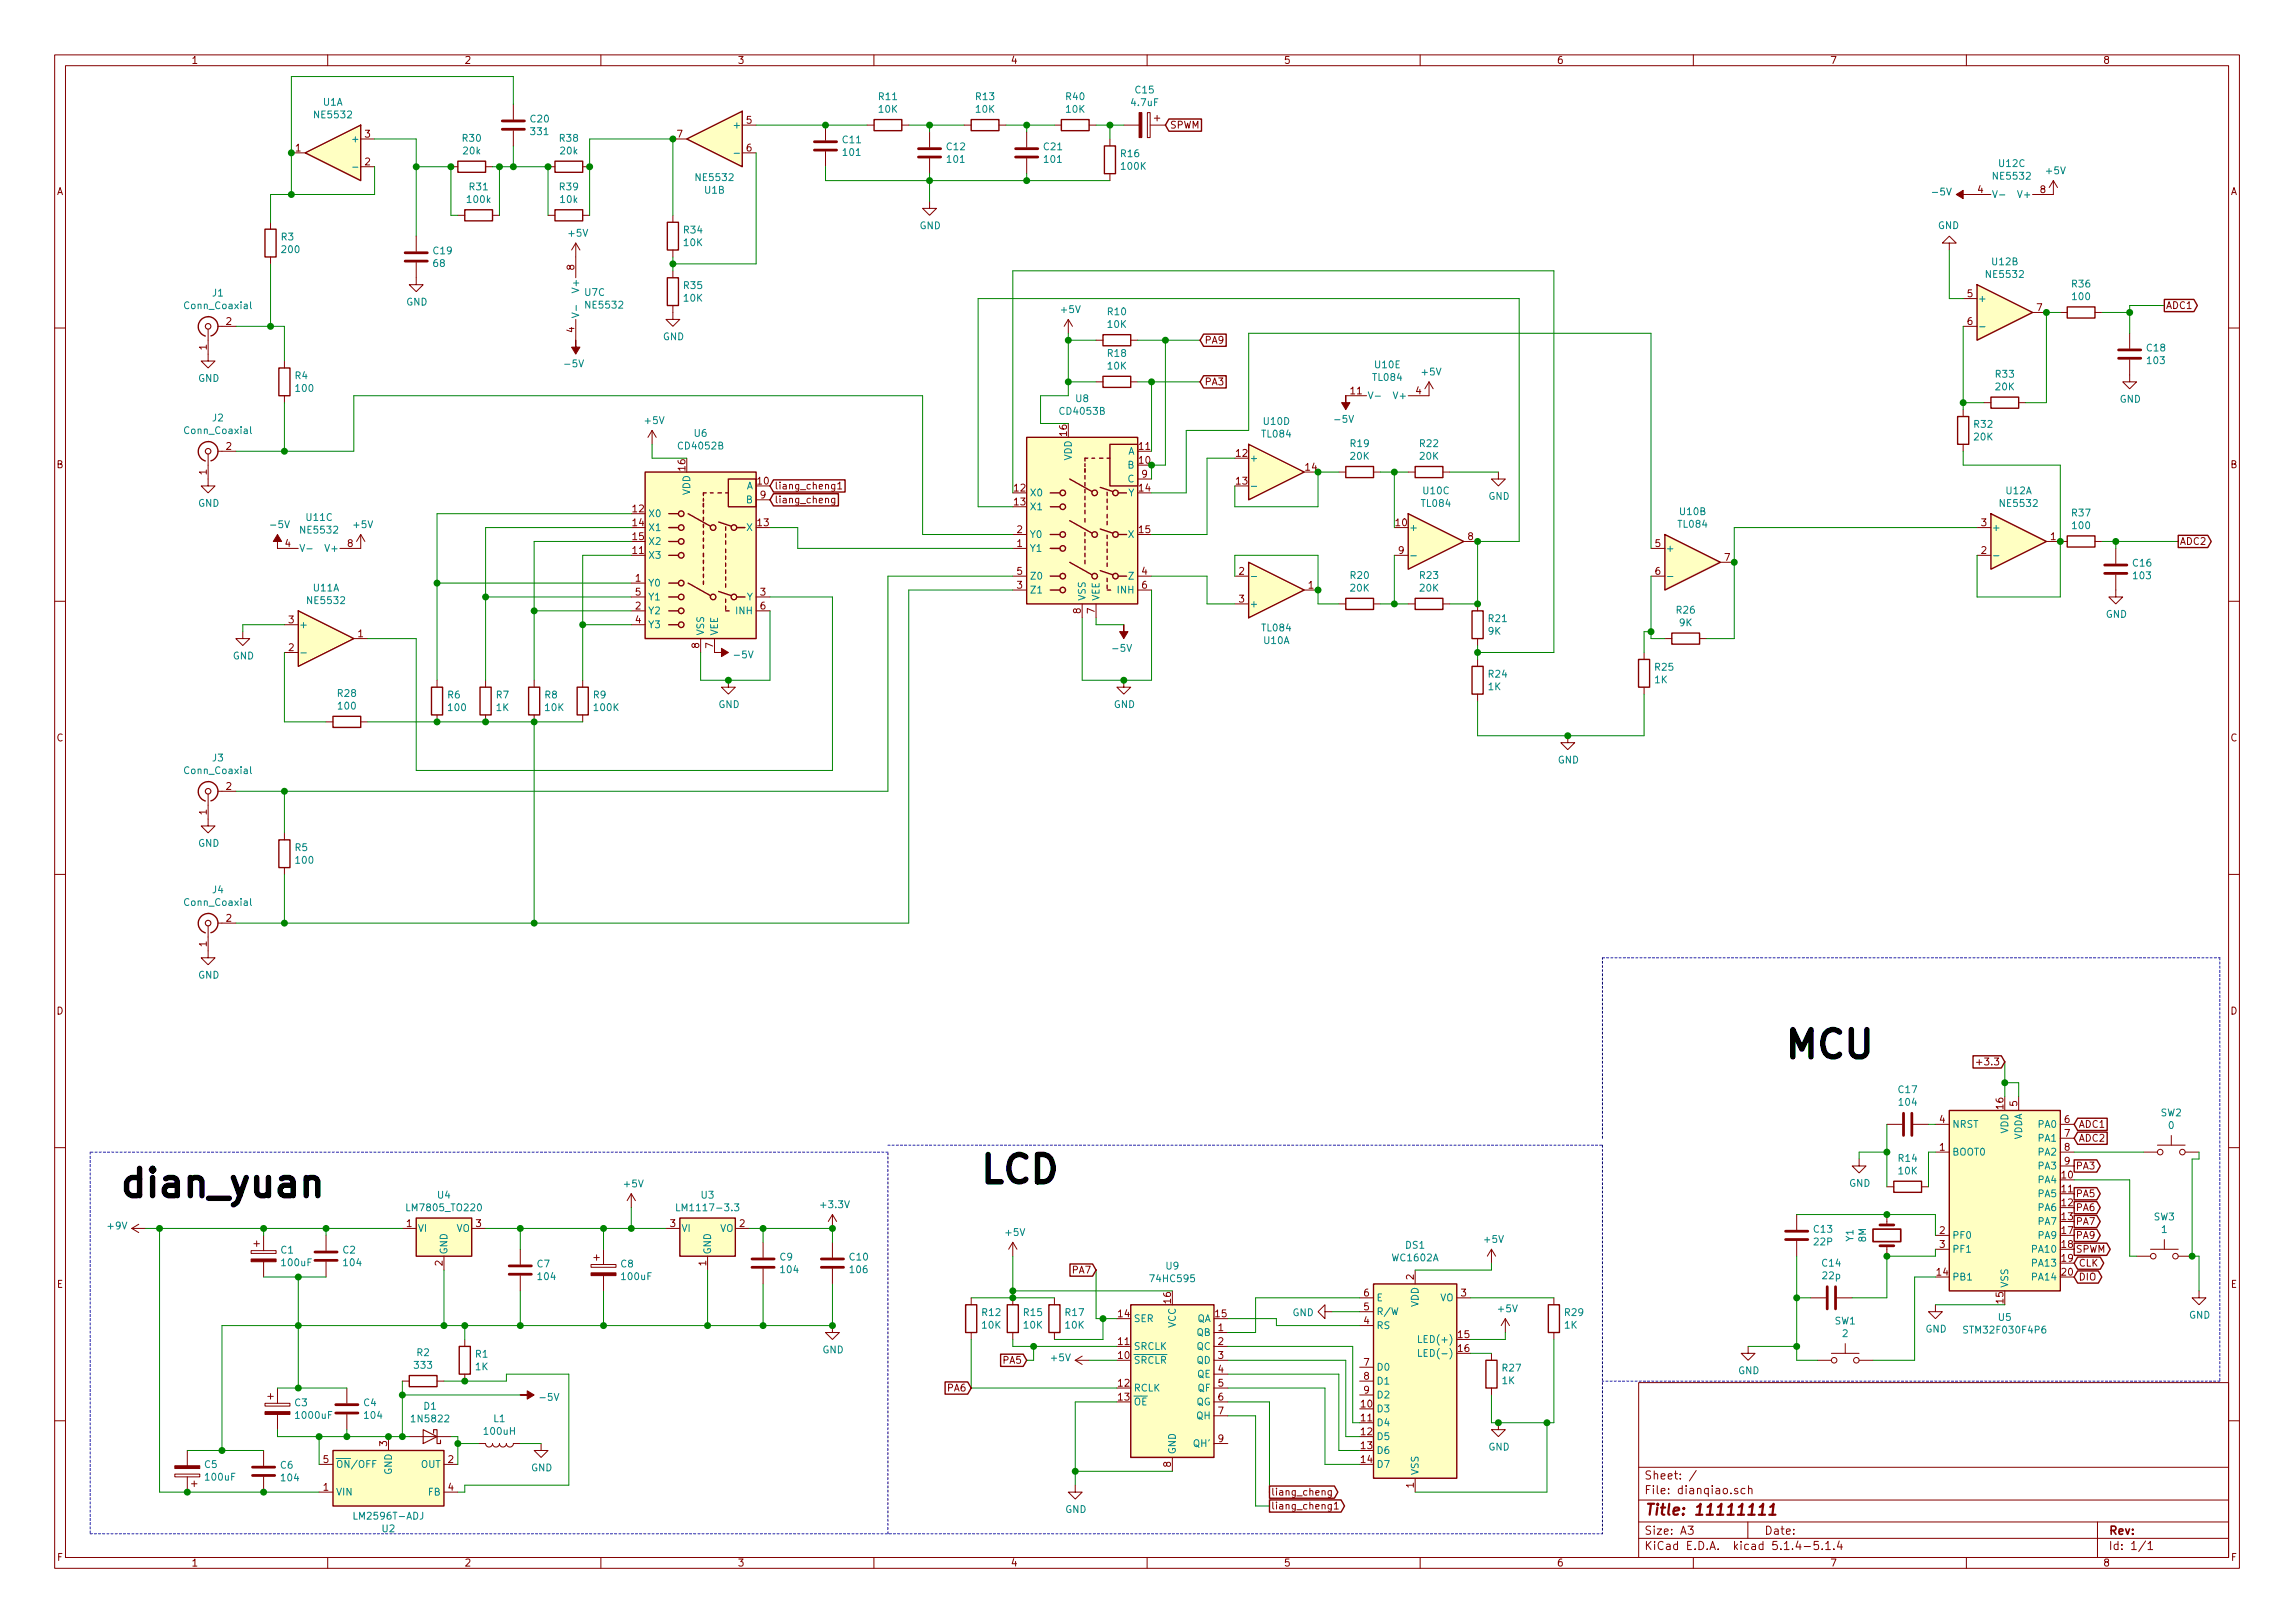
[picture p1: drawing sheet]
<svg xmlns="http://www.w3.org/2000/svg" width="420mm" height="297mm" viewBox="0 0 420 297" stroke-linecap="round" stroke-linejoin="round" font-family="sans-serif">
<defs><g id="words">
<g font-size="7">
<text x="326.4" y="193.7">MCU</text>
<text x="21.6" y="219.1">dian_yuan</text>
<text x="179.1" y="216.5">LCD</text>
</g>
<text font-size="2.8" fill="#840000" x="301" y="277.3">Title: 11111111</text>
<g font-size="2.1" fill="#840000">
<text x="301" y="273.5">File: dianqiao.sch</text>
<text x="301" y="270.8">Sheet: /</text>
<text x="301" y="280.9">Size: A3</text>
<text x="323" y="280.9">Date:</text>
<text x="386" y="280.9">Rev:</text>
<text x="301" y="283.7">KiCad E.D.A. kicad 5.1.4-5.1.4</text>
<text x="386" y="283.7">Id: 1/1</text>
</g>
<g font-size="1.8" fill="#840000">
<text x="35" y="11.7">1</text>
<text x="85" y="11.7">2</text>
<text x="135" y="11.7">3</text>
<text x="185" y="11.7">4</text>
<text x="235" y="11.7">5</text>
<text x="285" y="11.7">6</text>
<text x="335" y="11.7">7</text>
<text x="385" y="11.7">8</text>
<text x="136.7" y="22.6">5</text>
<text x="214.1" y="23.5">SPWM</text>
<text x="54.1" y="27.7">1</text>
<text x="66.8" y="25.2">3</text>
<text x="124" y="25.2">7</text>
<text x="136.7" y="27.7">6</text>
<text x="10.4" y="35.7">A</text>
<text x="66.8" y="30.3">2</text>
<text x="362.1" y="35.3">4</text>
<text x="373.5" y="35.3">8</text>
<text x="408.4" y="35.7">A</text>
<text x="105.2" y="49.4" transform="rotate(-90 105.2 49.4)">8</text>
<text x="41.4" y="59.5">2</text>
<text x="360.2" y="54.4">5</text>
<text x="360.2" y="59.5">6</text>
<text x="372.9" y="56.9">7</text>
<text x="396.5" y="56.6">ADC1</text>
<text x="37.8" y="64" transform="rotate(-90 37.8 64)">1</text>
<text x="105.2" y="60.8" transform="rotate(-90 105.2 60.8)">4</text>
<text x="220.5" y="62.9">PA9</text>
<text x="220.5" y="70.5">PA3</text>
<text x="247.3" y="72.2">11</text>
<text x="259.2" y="72.2">4</text>
<text x="41.4" y="82.3">2</text>
<text x="195.3" y="79.7" transform="rotate(-90 195.3 79.7)">16</text>
<text x="208.6" y="82.3">11</text>
<text x="226.4" y="83.6">12</text>
<text x="10.4" y="85.7">B</text>
<text x="37.8" y="86.9" transform="rotate(-90 37.8 86.9)">1</text>
<text x="125.5" y="86.1" transform="rotate(-90 125.5 86.1)">16</text>
<text x="138.7" y="88.7">10</text>
<text x="141.8" y="89.6">liang_cheng1</text>
<text x="185.7" y="90">12</text>
<text x="208.6" y="84.9">10</text>
<text x="208.6" y="90">14</text>
<text x="209.1" y="87.4">9</text>
<text x="226.4" y="88.7">13</text>
<text x="239.1" y="86.1">14</text>
<text x="408.4" y="85.7">B</text>
<text x="115.9" y="93.8">12</text>
<text x="139.2" y="91.2">9</text>
<text x="141.8" y="92.1">liang_cheng</text>
<text x="185.7" y="92.5">13</text>
<text x="52.2" y="100.1">4</text>
<text x="63.7" y="100.1">8</text>
<text x="115.9" y="101.4">11</text>
<text x="115.9" y="96.3">14</text>
<text x="115.9" y="98.8">15</text>
<text x="138.7" y="96.3">13</text>
<text x="186.2" y="100.1">1</text>
<text x="186.2" y="97.6">2</text>
<text x="208.6" y="97.6">15</text>
<text x="255.6" y="96.3">10</text>
<text x="256.1" y="101.4">9</text>
<text x="268.8" y="98.8">8</text>
<text x="303" y="100.1">5</text>
<text x="362.7" y="101.4">2</text>
<text x="362.7" y="96.3">3</text>
<text x="375.4" y="98.8">1</text>
<text x="399" y="99.7">ADC2</text>
<text x="116.4" y="106.5">1</text>
<text x="186.2" y="107.7">3</text>
<text x="186.2" y="105.2">5</text>
<text x="209.1" y="105.2">4</text>
<text x="209.1" y="107.7">6</text>
<text x="226.8" y="105.2">2</text>
<text x="239.5" y="107.7">1</text>
<text x="303" y="105.2">6</text>
<text x="315.7" y="102.7">7</text>
<text x="116.4" y="111.5">2</text>
<text x="116.4" y="109">5</text>
<text x="139.2" y="109">3</text>
<text x="139.2" y="111.5">6</text>
<text x="197.9" y="112.3" transform="rotate(-90 197.9 112.3)">8</text>
<text x="200.4" y="112.3" transform="rotate(-90 200.4 112.3)">7</text>
<text x="226.8" y="110.3">3</text>
<text x="52.9" y="119.2">2</text>
<text x="52.9" y="114.1">3</text>
<text x="65.6" y="116.6">1</text>
<text x="116.4" y="114.1">4</text>
<text x="128" y="118.6" transform="rotate(-90 128 118.6)">8</text>
<text x="130.6" y="118.6" transform="rotate(-90 130.6 118.6)">7</text>
<text x="10.4" y="135.7">C</text>
<text x="408.4" y="135.7">C</text>
<text x="37.8" y="149.1" transform="rotate(-90 37.8 149.1)">1</text>
<text x="41.4" y="144.6">2</text>
<text x="37.8" y="173.2" transform="rotate(-90 37.8 173.2)">1</text>
<text x="41.4" y="168.7">2</text>
<text x="10.4" y="185.7">D</text>
<text x="408.4" y="185.7">D</text>
<text x="362.8" y="195">+3.3</text>
<text x="366.8" y="202.9" transform="rotate(-90 366.8 202.9)">16</text>
<text x="369.3" y="202.4" transform="rotate(-90 369.3 202.4)">5</text>
<text x="355.1" y="205.5">4</text>
<text x="378" y="205.5">6</text>
<text x="378" y="208.1">7</text>
<text x="380.5" y="209">ADC2</text>
<text x="380.5" y="206.4">ADC1</text>
<text x="355.1" y="210.6">1</text>
<text x="377.5" y="215.7">10</text>
<text x="378" y="210.6">8</text>
<text x="378" y="213.1">9</text>
<text x="380" y="214">PA3</text>
<text x="377.5" y="218.2">11</text>
<text x="377.5" y="220.8">12</text>
<text x="380" y="219.1">PA5</text>
<text x="380" y="221.7">PA6</text>
<text x="74.4" y="224.6">1</text>
<text x="87.1" y="224.6">3</text>
<text x="122.7" y="224.6">3</text>
<text x="135.4" y="224.6">2</text>
<text x="355.1" y="225.8">2</text>
<text x="377.5" y="223.3">13</text>
<text x="377.5" y="225.8">17</text>
<text x="380" y="224.2">PA7</text>
<text x="380" y="226.7">PA9</text>
<text x="81" y="231.7" transform="rotate(-90 81 231.7)">2</text>
<text x="129.3" y="231.7" transform="rotate(-90 129.3 231.7)">1</text>
<text x="196.4" y="233.1">PA7</text>
<text x="354.6" y="233.5">14</text>
<text x="355.1" y="228.4">3</text>
<text x="377.5" y="228.4">18</text>
<text x="377.5" y="230.9">19</text>
<text x="377.5" y="233.5">20</text>
<text x="380" y="229.3">SPWM</text>
<text x="380.5" y="231.8">CLK</text>
<text x="10.4" y="235.7">E</text>
<text x="214.4" y="238.5" transform="rotate(-90 214.4 238.5)">16</text>
<text x="249.7" y="239.8">5</text>
<text x="249.7" y="237.3">6</text>
<text x="258.8" y="234.2" transform="rotate(-90 258.8 234.2)">2</text>
<text x="267.5" y="237.3">3</text>
<text x="366.8" y="238.5" transform="rotate(-90 366.8 238.5)">15</text>
<text x="380.5" y="234.4">DIO</text>
<text x="408.4" y="235.7">E</text>
<text x="204.8" y="241.1">14</text>
<text x="222.6" y="241.1">15</text>
<text x="223" y="243.6">1</text>
<text x="249.7" y="242.4">4</text>
<text x="267" y="244.9">15</text>
<text x="183.7" y="249.6">PA5</text>
<text x="204.8" y="248.7">10</text>
<text x="204.8" y="246.2">11</text>
<text x="223" y="246.2">2</text>
<text x="223" y="248.7">3</text>
<text x="223" y="251.2">4</text>
<text x="249.7" y="250">7</text>
<text x="267" y="247.4">16</text>
<text x="173.6" y="254.7">PA6</text>
<text x="204.8" y="253.8">12</text>
<text x="204.8" y="256.3">13</text>
<text x="223" y="253.8">5</text>
<text x="223" y="256.3">6</text>
<text x="249.2" y="257.6">10</text>
<text x="249.7" y="252.5">8</text>
<text x="249.7" y="255.1">9</text>
<text x="223" y="258.9">7</text>
<text x="223" y="263.9">9</text>
<text x="249.2" y="260.1">11</text>
<text x="249.2" y="262.7">12</text>
<text x="59.2" y="267.8">5</text>
<text x="70.9" y="264.7" transform="rotate(-90 70.9 264.7)">3</text>
<text x="82.1" y="267.8">2</text>
<text x="214.4" y="268.5" transform="rotate(-90 214.4 268.5)">8</text>
<text x="249.2" y="265.2">13</text>
<text x="249.2" y="267.8">14</text>
<text x="59.2" y="272.8">1</text>
<text x="82.1" y="272.8">4</text>
<text x="232.7" y="273.7">liang_cheng</text>
<text x="258.8" y="272.3" transform="rotate(-90 258.8 272.3)">1</text>
<text x="232.7" y="276.3">liang_cheng1</text>
<text x="10.5" y="285.7">F</text>
<text x="35" y="286.7">1</text>
<text x="85" y="286.7">2</text>
<text x="135" y="286.7">3</text>
<text x="185" y="286.7">4</text>
<text x="235" y="286.7">5</text>
<text x="285" y="286.7">6</text>
<text x="335" y="286.7">7</text>
<text x="385" y="286.7">8</text>
<text x="408.5" y="285.7">F</text>
</g>
<g font-size="1.8" fill="#008484">
<text x="207.9" y="17.1">C15</text>
<text x="57.8" y="21.7">NE5532</text>
<text x="59.2" y="19.3">U1A</text>
<text x="97.2" y="22.4">C20</text>
<text x="134.7" y="23.5">+</text>
<text x="160.9" y="18.3">R11</text>
<text x="160.9" y="20.6">10K</text>
<text x="178.7" y="18.3">R13</text>
<text x="178.7" y="20.6">10K</text>
<text x="195.2" y="18.3">R40</text>
<text x="195.2" y="20.6">10K</text>
<text x="207.2" y="19.4">4.7uF</text>
<text x="64.9" y="26.1">+</text>
<text x="84.7" y="25.9">R30</text>
<text x="84.9" y="28.3">20k</text>
<text x="97.3" y="24.7">331</text>
<text x="102.5" y="25.9">R38</text>
<text x="102.7" y="28.3">20k</text>
<text x="154.3" y="26.2">C11</text>
<text x="154.5" y="28.5">101</text>
<text x="173.4" y="27.5">C12</text>
<text x="173.5" y="29.8">101</text>
<text x="191.2" y="27.5">C21</text>
<text x="191.3" y="29.8">101</text>
<text x="205.3" y="28.8">R16</text>
<text x="86" y="34.8">R31</text>
<text x="102.5" y="34.8">R39</text>
<text x="127.6" y="33.1">NE5532</text>
<text x="129.1" y="35.4">U1B</text>
<text x="205.4" y="31.1">100K</text>
<text x="354.1" y="35.8">-5V</text>
<text x="365.1" y="32.9">NE5532</text>
<text x="366" y="30.6">U12C</text>
<text x="374.7" y="31.9">+5V</text>
<text x="85.7" y="37.1">100k</text>
<text x="102.7" y="37.1">10k</text>
<text x="168.4" y="41.9">GND</text>
<text x="354.8" y="41.9">GND</text>
<text x="369.8" y="36.2">V+</text>
<text x="51.5" y="44">R3</text>
<text x="51.7" y="46.3">200</text>
<text x="79.4" y="46.5">C19</text>
<text x="104.2" y="43.3">+5V</text>
<text x="125.2" y="42.7">R34</text>
<text x="125.2" y="45">10K</text>
<text x="79.4" y="48.9">68</text>
<text x="106" y="53.2" transform="rotate(-90 106 53.2)">V+</text>
<text x="125.2" y="52.9">R35</text>
<text x="363.8" y="50.9">NE5532</text>
<text x="364.8" y="48.6">U12B</text>
<text x="379.4" y="52.6">R36</text>
<text x="34" y="56.6">Conn_Coaxial</text>
<text x="38.9" y="54.3">J1</text>
<text x="74.4" y="55.9">GND</text>
<text x="107.1" y="54.2">U7C</text>
<text x="107.4" y="56.5">NE5532</text>
<text x="125.2" y="55.2">10K</text>
<text x="194.4" y="57.3">+5V</text>
<text x="202.8" y="57.7">R10</text>
<text x="362.1" y="55.3">+</text>
<text x="379.5" y="54.9">100</text>
<text x="121.4" y="62.3">GND</text>
<text x="202.8" y="65.3">R18</text>
<text x="202.8" y="60">10K</text>
<text x="393.1" y="64.3">C18</text>
<text x="36.3" y="69.9">GND</text>
<text x="54.1" y="69.4">R4</text>
<text x="54.3" y="71.7">100</text>
<text x="103.7" y="67.2">-5V</text>
<text x="202.8" y="67.6">10K</text>
<text x="251.5" y="69.7">TL084</text>
<text x="251.8" y="67.4">U10E</text>
<text x="260.4" y="68.7">+5V</text>
<text x="365.4" y="69.1">R33</text>
<text x="365.4" y="71.4">20K</text>
<text x="393.2" y="66.6">103</text>
<text x="38.9" y="77.1">J2</text>
<text x="118.2" y="77.6">+5V</text>
<text x="194.2" y="75.9">CD4053B</text>
<text x="197" y="73.6">U8</text>
<text x="231.4" y="77.8">U10D</text>
<text x="244.6" y="77.4">-5V</text>
<text x="255.5" y="73.1">V+</text>
<text x="388.1" y="73.7">GND</text>
<text x="34" y="79.4">Conn_Coaxial</text>
<text x="124.4" y="82.3">CD4052B</text>
<text x="127.2" y="79.9">U6</text>
<text x="206.5" y="83.2">A</text>
<text x="231.1" y="80.1">TL084</text>
<text x="247.3" y="81.8">R19</text>
<text x="260" y="81.8">R22</text>
<text x="361.5" y="78.3">R32</text>
<text x="361.5" y="80.6">20K</text>
<text x="136.7" y="89.6">A</text>
<text x="196.2" y="84.3" transform="rotate(-90 196.2 84.3)">VDD</text>
<text x="206.5" y="85.8">B</text>
<text x="206.5" y="88.3">C</text>
<text x="228.7" y="84.5">+</text>
<text x="247.3" y="84.1">20K</text>
<text x="260" y="84.1">20K</text>
<text x="36.3" y="92.7">GND</text>
<text x="56.2" y="95.3">U11C</text>
<text x="118.6" y="94.7">X0</text>
<text x="126.4" y="90.6" transform="rotate(-90 126.4 90.6)">VDD</text>
<text x="136.7" y="92.1">B</text>
<text x="188.5" y="90.8">X0</text>
<text x="188.5" y="93.4">X1</text>
<text x="206.6" y="90.8">Y</text>
<text x="260.3" y="92.8">TL084</text>
<text x="260.6" y="90.5">U10C</text>
<text x="272.5" y="91.5">GND</text>
<text x="307.6" y="94.3">U10B</text>
<text x="366.4" y="92.8">NE5532</text>
<text x="367.3" y="90.5">U12A</text>
<text x="379.4" y="94.5">R37</text>
<text x="49.8" y="96.7">-5V</text>
<text x="55.2" y="97.6">NE5532</text>
<text x="59.9" y="101">V+</text>
<text x="64.8" y="96.7">+5V</text>
<text x="118.6" y="97.2">X1</text>
<text x="118.6" y="99.7">X2</text>
<text x="136.8" y="97.2">X</text>
<text x="188.5" y="101">Y1</text>
<text x="188.5" y="98.5">Y0</text>
<text x="206.6" y="98.5">X</text>
<text x="257.9" y="97.2">+</text>
<text x="304.9" y="101">+</text>
<text x="307.3" y="96.6">TL084</text>
<text x="364.6" y="97.2">+</text>
<text x="379.5" y="96.8">100</text>
<text x="118.6" y="107.4">Y0</text>
<text x="118.6" y="102.3">X3</text>
<text x="188.5" y="106.1">Z0</text>
<text x="206.7" y="106.1">Z</text>
<text x="247.3" y="106">R20</text>
<text x="260" y="106">R23</text>
<text x="390.6" y="103.7">C16</text>
<text x="390.7" y="106">103</text>
<text x="56.5" y="110.6">NE5532</text>
<text x="57.4" y="108.2">U11A</text>
<text x="118.6" y="112.4">Y2</text>
<text x="118.6" y="109.9">Y1</text>
<text x="134.9" y="112.4">INH</text>
<text x="136.8" y="109.9">Y</text>
<text x="188.5" y="108.6">Z1</text>
<text x="198.8" y="110" transform="rotate(-90 198.8 110)">VSS</text>
<text x="201.3" y="110" transform="rotate(-90 201.3 110)">VEE</text>
<text x="204.7" y="108.6">INH</text>
<text x="228.7" y="111.2">+</text>
<text x="247.3" y="108.3">20K</text>
<text x="260" y="108.3">20K</text>
<text x="272.6" y="113.9">R21</text>
<text x="307" y="112.3">R26</text>
<text x="385.5" y="113.1">GND</text>
<text x="54.7" y="115">+</text>
<text x="118.6" y="115">Y3</text>
<text x="128.9" y="116.4" transform="rotate(-90 128.9 116.4)">VSS</text>
<text x="131.4" y="116.4" transform="rotate(-90 131.4 116.4)">VEE</text>
<text x="204" y="119.3">-5V</text>
<text x="231.1" y="115.6">TL084</text>
<text x="231.4" y="117.9">U10A</text>
<text x="272.5" y="116.2">9K</text>
<text x="307.5" y="114.6">9K</text>
<text x="42.6" y="120.7">GND</text>
<text x="134.7" y="120.5">-5V</text>
<text x="272.6" y="124">R24</text>
<text x="303" y="125.1">1K</text>
<text x="303" y="122.7">R25</text>
<text x="61.9" y="127.5">R28</text>
<text x="62" y="129.9">100</text>
<text x="82" y="127.8">R6</text>
<text x="82.2" y="130.1">100</text>
<text x="90.9" y="127.8">R7</text>
<text x="90.9" y="130.1">1K</text>
<text x="99.8" y="127.8">R8</text>
<text x="99.8" y="130.1">10K</text>
<text x="108.7" y="127.8">R9</text>
<text x="108.9" y="130.1">100K</text>
<text x="131.5" y="129.6">GND</text>
<text x="203.9" y="129.6">GND</text>
<text x="272.5" y="126.3">1K</text>
<text x="34" y="141.7">Conn_Coaxial</text>
<text x="38.9" y="139.4">J3</text>
<text x="285.2" y="139.7">GND</text>
<text x="36.3" y="155">GND</text>
<text x="54.1" y="155.8">R5</text>
<text x="54.3" y="158.1">100</text>
<text x="34" y="165.8">Conn_Coaxial</text>
<text x="38.9" y="163.5">J4</text>
<text x="36.3" y="179.1">GND</text>
<text x="347.6" y="200.1">C17</text>
<text x="347.8" y="202.4">104</text>
<text x="357.4" y="206.4">NRST</text>
<text x="367.7" y="207.5" transform="rotate(-90 367.7 207.5)">VDD</text>
<text x="370.2" y="208.7" transform="rotate(-90 370.2 208.7)">VDDA</text>
<text x="373.3" y="206.4">PA0</text>
<text x="373.3" y="209">PA1</text>
<text x="395.6" y="204.3">SW2</text>
<text x="397" y="206.6">0</text>
<text x="347.6" y="212.6">R14</text>
<text x="347.6" y="214.9">10K</text>
<text x="357.4" y="211.5">BOOT0</text>
<text x="373.3" y="211.5">PA2</text>
<text x="373.3" y="214">PA3</text>
<text x="74.9" y="221.7">LM7805_TO220</text>
<text x="80.2" y="219.4">U4</text>
<text x="114.4" y="217.3">+5V</text>
<text x="124.8" y="221.7">LM1117-3.3</text>
<text x="128.4" y="219.4">U3</text>
<text x="150.4" y="221.1">+3.3V</text>
<text x="338.5" y="217.2">GND</text>
<text x="373.3" y="216.6">PA4</text>
<text x="373.3" y="219.1">PA5</text>
<text x="373.3" y="221.7">PA6</text>
<text x="19.8" y="225">+9V</text>
<text x="76.5" y="225.5">VI</text>
<text x="83.5" y="225.5">VO</text>
<text x="124.7" y="225.5">VI</text>
<text x="131.8" y="225.5">VO</text>
<text x="184.2" y="226.2">+5V</text>
<text x="271.8" y="227.5">+5V</text>
<text x="332.1" y="225.6">C13</text>
<text x="332.2" y="227.9">22P</text>
<text x="339.3" y="227.2" transform="rotate(-90 339.3 227.2)">Y1</text>
<text x="341.6" y="227.3" transform="rotate(-90 341.6 227.3)">8M</text>
<text x="357.4" y="226.7">PF0</text>
<text x="373.3" y="224.2">PA7</text>
<text x="373.3" y="226.7">PA9</text>
<text x="394.3" y="223.4">SW3</text>
<text x="395.8" y="225.7">1</text>
<text x="51.5" y="229.4">C1</text>
<text x="51.7" y="231.7">100uF</text>
<text x="62.8" y="229.4">C2</text>
<text x="63" y="231.7">104</text>
<text x="81.9" y="229.7" transform="rotate(-90 81.9 229.7)">GND</text>
<text x="98.4" y="232">C7</text>
<text x="113.7" y="232">C8</text>
<text x="130.2" y="229.7" transform="rotate(-90 130.2 229.7)">GND</text>
<text x="142.8" y="230.7">C9</text>
<text x="143" y="233">104</text>
<text x="155.6" y="230.7">C10</text>
<text x="155.7" y="233">106</text>
<text x="213.5" y="232.3">U9</text>
<text x="255" y="230.8">WC1602A</text>
<text x="257.4" y="228.5">DS1</text>
<text x="333.7" y="231.8">C14</text>
<text x="357.4" y="229.3">PF1</text>
<text x="372.3" y="229.3">PA10</text>
<text x="372.3" y="231.8">PA13</text>
<text x="98.6" y="234.3">104</text>
<text x="113.9" y="234.3">100uF</text>
<text x="210.9" y="234.7">74HC595</text>
<text x="252" y="238.2">E</text>
<text x="259.7" y="239.2" transform="rotate(-90 259.7 239.2)">VDD</text>
<text x="263.6" y="238.2">VO</text>
<text x="333.8" y="234.1">22p</text>
<text x="357.4" y="234.4">PB1</text>
<text x="367.7" y="235.7" transform="rotate(-90 367.7 235.7)">VSS</text>
<text x="372.3" y="234.4">PA14</text>
<text x="179.9" y="240.9">R12</text>
<text x="179.9" y="243.2">10K</text>
<text x="187.5" y="240.9">R15</text>
<text x="187.5" y="243.2">10K</text>
<text x="195.1" y="240.9">R17</text>
<text x="195.1" y="243.2">10K</text>
<text x="207.5" y="242">SER</text>
<text x="215.3" y="243" transform="rotate(-90 215.3 243)">VCC</text>
<text x="219.1" y="244.5">QB</text>
<text x="219.1" y="242">QA</text>
<text x="236.6" y="240.9">GND</text>
<text x="252" y="243.2">RS</text>
<text x="252" y="240.7">R/W</text>
<text x="260.5" y="245.8">LED(+)</text>
<text x="274.4" y="240.2">+5V</text>
<text x="286.5" y="243.2">1K</text>
<text x="286.5" y="240.9">R29</text>
<text x="335.9" y="242.4">SW1</text>
<text x="337.3" y="244.7">2</text>
<text x="352.5" y="243.9">GND</text>
<text x="360" y="244.1">STM32F030F4P6</text>
<text x="365.9" y="241.7">U5</text>
<text x="400.8" y="241.3">GND</text>
<text x="76" y="250.5">333</text>
<text x="76.4" y="248.2">R2</text>
<text x="87.1" y="248.5">R1</text>
<text x="87.1" y="250.8">1K</text>
<text x="150.6" y="247.7">GND</text>
<text x="192.5" y="249.1">+5V</text>
<text x="207.5" y="249.6">SRCLR</text>
<text x="207.5" y="247.1">SRCLK</text>
<text x="219.1" y="247.1">QC</text>
<text x="219.1" y="249.6">QD</text>
<text x="252" y="250.9">D0</text>
<text x="260.9" y="248.3">LED(-)</text>
<text x="275.1" y="251">R27</text>
<text x="318.2" y="251.5">GND</text>
<text x="54" y="257.4">C3</text>
<text x="66.6" y="257.4">C4</text>
<text x="77.6" y="258">D1</text>
<text x="99.1" y="256.4">-5V</text>
<text x="207.5" y="254.7">RCLK</text>
<text x="207.5" y="257.2">OE</text>
<text x="219" y="257.2">QG</text>
<text x="219.2" y="252.1">QE</text>
<text x="219.3" y="254.7">QF</text>
<text x="252" y="253.4">D1</text>
<text x="252" y="255.9">D2</text>
<text x="275" y="253.3">1K</text>
<text x="54.4" y="259.7">1000uF</text>
<text x="66.8" y="259.7">104</text>
<text x="75.6" y="260.3">1N5822</text>
<text x="88.8" y="262.6">100uH</text>
<text x="90.4" y="260.3">L1</text>
<text x="219.1" y="259.8">QH</text>
<text x="252" y="258.5">D3</text>
<text x="252" y="261">D4</text>
<text x="252" y="263.6">D5</text>
<text x="37.5" y="268.7">C5</text>
<text x="51.4" y="268.8">C6</text>
<text x="61.5" y="268.6">ON/OFF</text>
<text x="71.8" y="269.9" transform="rotate(-90 71.8 269.9)">GND</text>
<text x="77" y="268.6">OUT</text>
<text x="97.2" y="269.3">GND</text>
<text x="215.3" y="266.2" transform="rotate(-90 215.3 266.2)">GND</text>
<text x="218.7" y="264.8">QH'</text>
<text x="252" y="266.1">D6</text>
<text x="252" y="268.6">D7</text>
<text x="272.5" y="265.5">GND</text>
<text x="37.7" y="271">100uF</text>
<text x="51.6" y="271.1">104</text>
<text x="61.5" y="273.7">VIN</text>
<text x="78.4" y="273.7">FB</text>
<text x="259.7" y="270" transform="rotate(-90 259.7 270)">VSS</text>
<text x="65.3" y="278.1">LM2596T-ADJ</text>
<text x="70" y="280.4">U2</text>
<text x="195" y="276.9">GND</text>
</g>
</g></defs>
<g fill="none" stroke="#840000" stroke-width=".18">
<path d="M10 10h400v277h-400zM12 12h396v273.1h-396zM60 10v2M94 19.1v2.8M110 10v2M160 10v2M210 10v2M260 10v2M310 10v2M360 10v2M53.3 28h2.6M66 30.5h2.6"/>
<path d="M66 25.4h2.6M82.5 30.5h1.3M83.8 39.4h1.3M88.9 30.5h1.3M90.2 39.4h1.2M94 23.9v2.8M100.3 30.5h1.3M100.3 39.4h1.3M106.7 30.5h1.2M106.7 39.4h1.2M123.2 25.4h2.5M123.2 39.4v1.3"/>
<path d="M135.9 28h2.5M135.9 22.9h2.5M151.1 22.9v2.8M151.1 27.7v2.8M158.7 22.9h1.3M165.1 22.9h1.3M170.2 36.9v1.2h1.2l-1.2 1.3-1.3-1.3h1.3M170.2 24.2v2.8M170.2 29v2.8M176.5 22.9h1.3M182.9 22.9h1.2M188 24.2v2.8"/>
<path d="M188 29v2.8M193 22.9h1.3M199.4 22.9h1.3M203.2 25.4v1.3M203.2 31.8v1.3M205.7 22.9h2.8M210.1 20.6h.5v4.6h-.5zM210.6 22.9h2.8M211.3 21.6h1M211.8 21.1v1M360.7 35.6h3.8M375.9 33.1l-.7 1.2"/>
<path d="M375.9 33.1v2.5h-3.8M375.9 33.1l.8 1.2M39.9 59.7h3.3M49.5 40.7v1.2M49.5 47v1.3M76.2 48v4.1h1.3l-1.3 1.3-1.3-1.3h1.3M76.2 43.2v2.8M105.4 44.5l-.8 1.3M105.4 44.5v6.3M105.4 58.5v3.8M105.4 44.5l.8 1.3M123.2 55.9v2.6h1.3l-1.3 1.2-1.3-1.2h1.3"/>
<path d="M123.2 45.8v1.2M123.2 49.6v1.2M195.6 58.5l-.8 1.2M195.6 58.5v2.5M195.6 58.5l.7 1.2M356.9 44.5h1.2l-1.2-1.3-1.3 1.3h1.3v1.3M359.4 54.6h2.5M359.4 59.7h2.5M372.1 57.2h2.5M377.2 57.2h1.3M383.5 57.2h1.3M10 60h2"/>
<path d="M38.1 60.2v5.9h1.3l-1.3 1.2-1.3-1.2h1.3M52.1 66.1v1.2M52.1 72.4v1.3M119.4 78.8l-.8 1.2M119.4 78.8v2.5M119.4 78.8l.7 1.2M200.7 69.9h1.2M200.7 62.3h1.2M207 69.9h1.3M207 62.3h1.3M246.4 72.4h3.8M261.6 69.9l-.7 1.3"/>
<path d="M261.6 69.9v2.5h-3.8M261.6 69.9l.8 1.3M359.4 75v1.2M363.2 73.7h1.3M369.6 73.7h1.2M389.9 65.8v4.1h1.3l-1.3 1.3-1.3-1.3h1.3M389.9 61v2.8M408 60h2M38.1 83.1v5.8h1.3l-1.3 1.3-1.3-1.3h1.3M39.9 82.6h3.3M66 97.8v2.6h-3.8M66 97.8l-.7 1.3"/>
<path d="M66 97.8l.8 1.3M138.4 91.5h2.6M152.8 88.7v1l-.2 .2h-.3M152.8 88.7h-.3l-.3 .2 .1 .5h.5M152.8 91.2v1l-.2 .3-.3-.1M152.8 91.2h-.3l-.3 .2 .1 .6h.5M153.4 88.6l.3-.4v1.3M153.4 89.5h.7M185.4 97.8h2.6M208.3 87.7h2.5M245.1 86.4h1.3M251.5 86.4h1.2"/>
<path d="M257.8 86.4h1.3M264.2 86.4h1.2M268 99.1h2.5M274.3 86.4v1.3h1.3l-1.3 1.2-1.3-1.2h1.3M359.4 81.3v1.3M361.9 96.6h2.6M374.6 99.1h3.9M383.5 99.1h1.3M10 110h2M44.4 115.6v1.3h1.3l-1.3 1.2-1.2-1.2h1.2M50.8 100.4h3.8M52.1 114.3h2.5"/>
<path d="M52.1 119.4h2.5M64.8 116.9h2.5M115.6 106.7h2.5M115.6 111.8h2.5M115.6 109.3h2.5M115.6 114.3h2.5M128.3 116.9v2.5M130.8 116.9v2.5M138.4 111.8h2.6M138.4 109.3h2.6M185.4 108h2.6M185.4 105.4h2.6"/>
<path d="M185.4 100.4h2.6M198.1 110.5v2.6M200.7 110.5v2.6M208.3 108h2.5M208.3 105.4h2.5M226.1 105.4h2.5M226.1 110.5h2.5M238.8 108h2.5M245.1 110.5h1.3M251.5 110.5h1.2M255.3 101.6h2.5M257.8 110.5h1.3"/>
<path d="M264.2 110.5h1.2M270.5 110.5v1.3M270.5 116.9v1.2M301 119.4v1.3M302.3 105.4h2.5M302.3 100.4h2.5M304.8 116.9h1.3M311.1 116.9h1.3M315 102.9h2.5M361.9 101.6h2.6M387.3 105.2v4.1h1.3l-1.3 1.2-1.2-1.2h1.2M387.3 100.4v2.8"/>
<path d="M408 110h2M59.7 132.1h1.3M66 132.1h1.3M80 124.5v1.3M80 130.8v1.3M88.9 124.5v1.3M88.9 130.8v1.3M97.8 124.5v1.3M97.8 130.8v1.3M106.7 124.5v1.3M106.7 130.8v1.3M133.3 124.5v1.3h1.3l-1.3 1.2-1.2-1.2h1.2"/>
<path d="M205.7 124.5v1.3h1.3l-1.3 1.2-1.2-1.2h1.2M270.5 120.7v1.3M270.5 127v1.3M287 134.7v1.2h1.3l-1.3 1.3-1.3-1.3h1.3M301 125.8v1.2M38.1 145.3v5.9h1.3l-1.3 1.2-1.3-1.2h1.3M39.9 144.8h3.3M52.1 152.4v1.3M52.1 158.8v1.3M10 160h2M38.1 169.5v5.8h1.3l-1.3 1.3-1.3-1.3h1.3M39.9 168.9h3.3"/>
<path d="M408 160h2M361.8 194.4h1M10 210h2M115.6 218.5l-.8 1.2M115.6 218.5v2.5M115.6 218.5l.7 1.2M340.4 212.1v1.3h1.2l-1.2 1.3-1.3-1.3h1.3M345.4 205.8h2.8M345.4 217.2h1.3M350.3 205.8h2.8M351.8 217.2h1.3M354.3 210.9h2.6"/>
<path d="M354.3 205.8h2.6M369.6 200.7v2.5M377.2 210.9h2.5M377.2 205.8h2.5M377.2 208.3h2.5M377.2 213.4h2.5M392.4 210.9h2.6M395 209.6h5M397.5 207.8v1.8M400 210.9h2.6M408 210h2M24.1 224.8h2.6"/>
<path d="M24.1 224.8l1.3 .8M25.4 224.1l-1.3 .7M46 228.9h4.5v.5h-4.5zM46.5 227.6h1M47 227.1v1M48.3 226.1v2.8M48.3 230.9v2.8M59.7 226.1v2.8M59.7 230.9v2.8M73.7 224.8h2.5M81.3 229.9v2.5M86.4 224.8h2.5"/>
<path d="M95.2 228.6v2.8M95.2 233.5v2.8M108.2 231.4h4.6v.5h-4.6zM108.7 230.2h1M109.2 229.7v1M110.5 228.6v2.8M110.5 233.5v2.8M121.9 224.8h2.6M129.5 229.9v2.5M134.6 224.8h2.6M139.7 227.4v2.8M139.7 232.2v2.8"/>
<path d="M152.4 222.3v2.5M152.4 227.4v2.8M152.4 232.2v2.8M152.4 222.3l-.8 1.3M152.4 222.3l.8 1.3M177.8 237.5v1.3M185.4 227.4l-.7 1.2M185.4 227.4v2.5M185.4 237.5v1.3M185.4 227.4l.8 1.2M193 237.5v1.3M248.9 237.5h2.6"/>
<path d="M259.1 232.4v2.6M266.7 237.5h2.5M273 228.6l-.7 1.3M273 228.6v2.6M273 228.6l.8 1.3M284.5 237.5v1.3M328.9 222.3v2.8M328.9 227.1v2.8M331.5 237.5h2.8M336.3 237.5h2.8M345.4 222.3v1.9M345.4 228v1.9"/>
<path d="M354.3 238.8v1.3h1.3l-1.3 1.2-1.2-1.2h1.2M354.3 228.6h2.6M354.3 226.1h2.6M391.2 229.9h2.5M393.7 228.6h5.1M396.2 226.9v1.7M398.8 229.9h2.5M402.6 236.3v1.2h1.3l-1.3 1.3-1.3-1.3h1.3M48.5 256.8h4.6v.5h-4.6zM49 255.6h1M49.5 255.1v1M50.8 254v2.8"/>
<path d="M50.8 258.9v2.8M63.5 254v2.8M63.5 258.9v2.8M73.7 252.8h1.2M80 252.8h1.3M85.1 245.1v1.3M85.1 251.5v1.3M152.4 242.6v1.3h1.3l-1.3 1.2-1.3-1.2h1.3M177.8 243.9v1.2M185.4 243.9v1.2M193 243.9v1.2M196.8 249h2.6"/>
<path d="M196.8 249l1.3 .7M198.1 248.2l-1.3 .8M222.2 249h2.6M222.2 243.9h2.6M222.2 246.4h2.6M222.2 251.5h2.6M222.2 254h2.6M222.2 256.6h2.6M222.2 259.1h2.6M242.6 240.1v-1.3l-1.3 1.3 1.3 1.2v-1.2h1.2M248.9 242.6h2.6M248.9 240.1h2.6"/>
<path d="M248.9 250.2h2.6M248.9 252.8h2.6M248.9 255.3h2.6M273 247.7v1.3M273 254v1.3M275.6 241.3l-.8 1.3M275.6 241.3v2.6M275.6 241.3l.8 1.3M284.5 243.9v1.2M300 253h108v32.1h-108zM320 246.4v1.3h1.3l-1.3 1.3-1.2-1.3h1.2M332.7 249h2.6"/>
<path d="M335.3 247.7h5.1M337.8 245.9v1.8M340.4 249h2.5M10 260h2M32 269.8h4.6v.5h-4.6zM34.3 265.5v2.8M34.3 270.3v2.8M35.1 271.6h1M35.6 271.1v1M48.3 265.5v2.8M48.3 270.3v2.8M58.4 273.1h2.6"/>
<path d="M58.4 268h2.6M71.1 262.9v2.6M74.9 262.9h7.6M81.3 273.1h2.5M81.3 268h2.5M87.6 264.2h1.3a.63 .63 0 0 0 .6 .6 .63 .63 0 0 0 .7-.6 .63 .63 0 0 0 .6 .6 .63 .63 0 0 0 .6-.6 .63 .63 0 0 0 .7 .6 .63 .63 0 0 0 .6-.6 .63 .63 0 0 0 .6 .6 .63 .63 0 0 0 .7-.6h1.2M99.1 264.2v1.3h1.2l-1.2 1.2-1.3-1.2h1.3M196.8 271.8v1.3h1.3l-1.3 1.3-1.2-1.3h1.2M214.6 266.7v2.6M222.2 264.2h2.6M243.7 275.3v1.1l-.2 .2-.3-.1M243.7 275.4l-.3-.1-.3 .3 .2 .5h.4"/>
<path d="M243.7 272.8v1l-.2 .3-.3-.1M243.7 272.9l-.3-.1-.3 .2 .2 .6h.4M244.3 275.3l.4-.4v1.3M244.3 276.2h.7M259.1 270.5v2.6M274.3 260.4v1.3h1.3l-1.3 1.2-1.3-1.2h1.3M300 278.5h108M300 274.5h108M300 268.5h108M309 279.3h1l-.5 .6 .4 .1v.7l-.2 .1-.7-.1M310.5 269.1l-1.2 2M318.1 272.5l-.3-.1-.2 .2v.2l.5 .2v.3h-.5"/>
<path d="M319.5 272.5l-.5-.1-.3 .3 .1 .6 .2 .1 .5-.1M320 278.5v3M320.1 272.5l.2-.1 .4 .1 .1 .9M320.1 271.9v1.5M384 278.5v6.6M408 260h2M60 285.1v1.9M110 285.1v1.9M160 285.1v1.9M210 285.1v1.9M260 285.1v1.9M300 281.5h108"/>
<path d="M310 285.1v1.9M330.3 283h1.1M332.9 282.1h-.7l-.1 .7 .2-.1h.5l.1 .3v.5l-.2 .1-.6-.1M333.6 283.5v.1M334.2 282.5l.5-.4v1.5M334.2 283.6h.9M335.7 283.5v.1M336.7 282l-.3 1.1h.9M337.1 282.6v1M360 285.1v1.9M392.8 282l-1.3 2M393.2 282.5l.5-.4v1.5"/>
<path d="M393.2 283.6h.9"/>
<circle cx="395.5" cy="210.9" r=".51"/>
<circle cx="399.5" cy="210.9" r=".51"/>
<circle cx="394.2" cy="229.9" r=".51"/>
<circle cx="398.3" cy="229.9" r=".51"/>
<circle cx="335.8" cy="249" r=".51"/>
<circle cx="339.9" cy="249" r=".51"/>
</g>
<path d="M322 277.2h1.1M322.2 275.8l.6-.6-.2 2M323.9 277.2h1.1M324.1 275.8l.6-.6-.2 2" fill="none" stroke="#840000" stroke-width=".41"/>
<g fill="#ffffc2" stroke="#ffffc2" stroke-width=".18">
<path d="M257.8 94l10.2 5.1-10.2 5.1z"/>
<path d="M55.9 28l10.1-5.1v10.2z"/>
<path d="M125.7 25.4l10.2-5v10.1z"/>
<path d="M228.6 102.9l10.2 5.1-10.2 5.1z"/>
<path d="M304.8 97.8l10.2 5.1-10.2 5.1z"/>
<path d="M228.6 81.3l10.2 5.1-10.2 5.1z"/>
<path d="M188 80h20.3v30.5h-20.3z"/>
<path d="M124.5 222.9h10.1v7h-10.1z"/>
<path d="M364.5 94l10.1 5.1-10.1 5.1z"/>
<path d="M361.9 52.1l10.2 5.1-10.2 5.1z"/>
<path d="M251.5 235h15.2v35.5h-15.2z"/>
<path d="M207 238.8h15.2v27.9h-15.2z"/>
<path d="M76.2 222.9h10.2v7h-10.2z"/>
<path d="M356.9 203.2h20.3v33.1h-20.3z"/>
<path d="M118.1 86.4h20.3v30.5h-20.3z"/>
<path d="M54.6 111.8l10.2 5.1-10.2 5.1z"/>
<path d="M61 265.5h20.3v10.1h-20.3z"/>
</g>
<g fill="none" stroke="#840000" stroke-width=".25">
<path d="M55.9 28l10.1-5.1v10.2zM83.8 29.5h5.1v2h-5.1zM85.1 38.4h5.1v2h-5.1zM101.6 29.5h5.1v2h-5.1zM101.6 38.4h5.1v2h-5.1zM125.7 25.4l10.2-5v10.1zM160 21.9h5.1v2h-5.1zM177.8 21.9h5.1v2h-5.1zM194.3 21.9h5.1v2h-5.1zM202.2 26.7h2v5.1h-2zM214 21.8h6v2.2h-6l-.6-1.1zM38.1 58a1.8 1.8 0 0 0-1.8 1.5 1.8 1.8 0 0 0 1.3 2"/>
<path d="M38.1 57.9a1.8 1.8 0 0 1 1.8 1.6 1.8 1.8 0 0 1-1.3 2M48.5 41.9h2v5.1h-2zM122.2 40.7h2v5.1h-2zM122.2 50.8h2v5.1h-2zM361.9 52.1l10.2 5.1-10.2 5.1zM378.5 56.2h5v2h-5zM396.2 54.8h5.5l.6 1.1-.6 1.1h-5.5zM51.1 67.3h2v5.1h-2zM201.9 68.9h5.1v2h-5.1zM201.9 61.3h5.1v2h-5.1zM220.3 68.8h4.2v2.2h-4.2l-.6-1.1zM220.3 61.1h4.2v2.3h-4.2l-.6-1.1z"/>
<path d="M358.4 76.2h2v5.1h-2zM364.5 72.7h5.1v2h-5.1zM38.6 84.3a1.8 1.8 0 0 0 .9-2.7 1.8 1.8 0 0 0-2.9 0 1.8 1.8 0 0 0 1 2.8M118.1 86.4h20.3v30.5h-20.3zM122.4 96.6h1.8M122.4 99.1h1.8M122.4 94h1.8M126 94l4 2.3M128.8 91.2v.5M128.8 92.1v.6M128.8 93.4v.6M128.8 94.7v.6"/>
<path d="M128.8 95.9v.7M128.8 97.2v.6M128.8 98.5v.6M128.8 99.7v.7M129.3 90.2h-.5v.5M130 90.2h.6M131.4 90.2h.7M131.6 95.5l2.3 .8M132.8 90.2h.5M132.8 96.4v.7M132.8 97.7v.6M132.8 99v.6"/>
<path d="M133.3 87.7h5.1v5h-5.1zM134.9 96.6h1.5M141.6 87.8h13.1v2.3h-13.1l-.6-1.2zM141.6 90.4h11.9v2.2h-11.9l-.6-1.1zM188 80h20.3v30.5h-20.3zM192.3 97.8h1.8M192.3 90.2h1.8M192.3 92.7h1.8M195.8 95.3l4.1 2.3M195.8 87.7l4.1 2.3M198.6 84.9v.5M198.6 85.8v.6"/>
<path d="M198.6 87v.7M198.6 88.3v.6M198.6 89.6v.6M198.6 90.8v.7M198.6 92.1v.6M198.6 93.4v.6M198.6 94.9v.6M198.6 97.4v.7M198.6 98.7v.7M198.6 100v.6M199.1 83.9h-.5v.5M199.9 83.9h.5"/>
<path d="M201.3 83.9h.6M201.4 96.8l2.3 .8M201.4 89.2l2.3 .8M202.7 90.1v.6M202.7 91.3v.7M202.7 92.6v.7M202.7 94.1v.7M202.7 95.4v.6M202.7 98v.6M202.7 99.2v.7M202.7 83.9h.5M203.2 81.3h5.1v7.6h-5.1z"/>
<path d="M204.7 97.8h1.5M204.7 90.2h1.5M228.6 81.3l10.2 5.1-10.2 5.1zM246.4 85.4h5.1v2h-5.1zM257.8 94l10.2 5.1-10.2 5.1zM259.1 85.4h5.1v2h-5.1zM304.8 97.8l10.2 5.1-10.2 5.1zM364.5 94l10.1 5.1-10.1 5.1zM378.5 98.1h5v2h-5zM398.8 98h5.4l.6 1.1-.6 1.1h-5.4zM54.6 111.8l10.2 5.1-10.2 5.1zM122.4 109.3h1.8"/>
<path d="M122.4 111.8h1.8M122.4 114.3h1.8M122.4 106.7h1.8M122.4 101.6h1.8M126 106.7l4 2.3M128.8 101.3v.6M128.8 102.5v.7M128.8 103.8v.6M128.8 105.1v.6M128.8 106.3v.7M131.6 108.2l2.3 .8M132.8 111.8h.7"/>
<path d="M132.8 100.5v.6M132.8 101.8v.6M132.8 103v.7M132.8 104.3v.6M132.8 105.6v.6M132.8 106.8v.7M132.8 109.6v.7M132.8 110.9v.6M134.9 109.3h1.5M192.3 105.4h1.8M192.3 108h1.8M192.3 100.4h1.8"/>
<path d="M195.8 102.9l4.1 2.3M198.6 101.3v.6M198.6 102.5v.7M201.4 104.4l2.3 .8M202.7 108h.6M202.7 100.5v.6M202.7 101.8v.6M202.7 103v.7M202.7 105.8v.7M202.7 107.1v.6M204.7 105.4h1.5M228.6 102.9l10.2 5.1-10.2 5.1z"/>
<path d="M246.4 109.5h5.1v2h-5.1zM259.1 109.5h5.1v2h-5.1zM269.5 111.8h2v5.1h-2zM306.1 115.9h5v2h-5zM61 131.1h5v2h-5zM79 125.8h2v5h-2zM87.9 125.8h2v5h-2zM96.8 125.8h2v5h-2zM105.7 125.8h2v5h-2zM269.5 122h2v5h-2zM300 120.7h2v5.1h-2zM38.1 143.1a1.8 1.8 0 0 0-1.8 1.5 1.8 1.8 0 0 0 1.3 2"/>
<path d="M38.1 143a1.8 1.8 0 0 1 1.8 1.6 1.8 1.8 0 0 1-1.3 2M51.1 153.7h2v5.1h-2zM38.1 167.2a1.8 1.8 0 0 0-1.8 1.5 1.8 1.8 0 0 0 1.3 2M38.1 167.2a1.8 1.8 0 0 1 1.8 1.5 1.8 1.8 0 0 1-1.3 2M361.2 193.2h5.2l.6 1.1-.6 1.2h-5.2zM346.7 216.2h5.1v2h-5.1zM356.9 203.2h20.3v33.1h-20.3zM379.7 212.3h4.2l.6 1.1-.6 1.1h-4.2zM379.7 217.4h4.2l.6 1.1-.6 1.1h-4.2zM379.7 219.9h4.2l.6 1.1-.6 1.1h-4.2zM380.4 207.2h5.4v2.2h-5.4l-.7-1.1zM380.4 204.7h5.4v2.2h-5.4l-.7-1.1z"/>
<path d="M76.2 222.9h10.2v7h-10.2zM124.5 222.9h10.1v7h-10.1zM176.8 238.8h2v5.1h-2zM184.4 238.8h2v5.1h-2zM192 238.8h2.1v5.1h-2.1zM195.9 231.3h4.1l.7 1.1-.7 1.2h-4.1zM207 238.8h15.2v27.9h-15.2zM251.5 235h15.2v35.5h-15.2zM283.5 238.8h2v5.1h-2zM379.7 222.4h4.2l.6 1.2-.6 1.1h-4.2zM379.7 225h4.2l.6 1.1-.6 1.1h-4.2zM379.7 227.5h6l.6 1.1-.6 1.2h-6z"/>
<path d="M380.4 232.6h3.7l.7 1.1-.7 1.1h-3.7l-.7-1.1zM380.4 230.1h4.1l.6 1.1-.6 1.1h-4.1l-.7-1.1zM74.9 251.8h5.1v2h-5.1zM84.1 246.4h2v5.1h-2zM173 252.9h4.2l.6 1.1-.6 1.2h-4.2zM183.2 247.8h4.1l.7 1.2-.7 1.1h-4.1zM272 249h2.1v5h-2.1zM61 265.5h20.3v10.1h-20.3zM232.4 274.5h13.1l.7 1.1-.7 1.1h-13.1zM232.4 272h11.9l.6 1.1-.6 1.1h-11.9z"/>
<circle cx="124.7" cy="99.1" r=".51"/>
<circle cx="124.7" cy="96.6" r=".51"/>
<circle cx="124.7" cy="94" r=".51"/>
<circle cx="130.6" cy="96.6" r=".51"/>
<circle cx="134.4" cy="96.6" r=".51"/>
<circle cx="194.6" cy="90.2" r=".51"/>
<circle cx="194.6" cy="92.7" r=".51"/>
<circle cx="194.6" cy="97.8" r=".51"/>
<circle cx="200.4" cy="97.8" r=".51"/>
<circle cx="200.4" cy="90.2" r=".51"/>
<circle cx="204.2" cy="97.8" r=".51"/>
<circle cx="204.2" cy="90.2" r=".51"/>
<circle cx="124.7" cy="101.6" r=".51"/>
<circle cx="124.7" cy="114.3" r=".51"/>
<circle cx="124.7" cy="111.8" r=".51"/>
<circle cx="124.7" cy="106.7" r=".51"/>
<circle cx="124.7" cy="109.3" r=".51"/>
<circle cx="130.6" cy="109.3" r=".51"/>
<circle cx="134.4" cy="109.3" r=".51"/>
<circle cx="194.6" cy="108" r=".51"/>
<circle cx="194.6" cy="105.4" r=".51"/>
<circle cx="194.6" cy="100.4" r=".51"/>
<circle cx="200.4" cy="105.4" r=".51"/>
<circle cx="204.2" cy="105.4" r=".51"/>
</g>
<g fill="none" stroke="#008484" stroke-width=".18">
<path d="M64.6 30.6h.9M134.4 28.1h1M364.8 34.9l.4 1.3 .5-1.3M366.1 35.7h.9M45.9 55.2v1.1l.2 .2M104.7 57.3l1.3 .4-1.3 .4M105.5 55.9v1M362.4 59.8h1M45.9 78.1v1.1l.2 .2M250.5 71.7l.4 1.3 .5-1.3M251.8 72.5h.9M54.9 99.7l.4 1.2 .5-1.2"/>
<path d="M229.1 89h1M55.1 119.5h1M56.2 100.4h.9M229.1 105.5h1M258.3 101.7h1M305.3 105.5h1M365 101.7h1M45.9 140.3v1.1l.2 .2M45.9 164.5v1l.2 .2M123.9 220.3v1.3h.6M134.5 220.3h.8l-.5 .5 .4 .1 .1 .5-.3 .2-.5-.1M259.7 244.4v1.3h.6"/>
<path d="M259.7 247v1.2h.6M360.2 242.8l-.5-.1-.2 .1v.4l.6 .2 .1 .3-.2 .3-.5-.1M68.9 267.3h-.7v1.3M77.4 276.8v.9a.39 .39 0 0 1-.5 .3"/>
</g>
<g fill="#840000" stroke="#840000" stroke-width=".18">
<path d="M246.4 72.4v1.3h.7l-.7 1.3-.8-1.3h.8z"/>
<path d="M105.4 62.3v1.2h.8l-.8 1.3-.8-1.3h.8z"/>
<path d="M205.7 114.3v1.3h.8l-.8 1.3-.7-1.3h.7z"/>
<path d="M95.2 255.3h1.3v-.8l1.3 .8-1.3 .8v-.8z"/>
<path d="M358.1 35.6l1.3-.8v.8h1.3h-1.3v.8z"/>
<path d="M130.8 119.4h1.3v-.7l1.2 .7-1.2 .8v-.8z"/>
<path d="M46 230.4h4.5v.5h-4.5z"/>
<path d="M50.8 97.8l.8 1.3h-.8v1.3v-1.3h-.8z"/>
<path d="M48.5 258.4h4.6v.5h-4.6z"/>
<path d="M108.2 233h4.6v.5h-4.6z"/>
<path d="M208.5 20.6h.5v4.6h-.5z"/>
<path d="M32 268.3h4.6v.5h-4.6z"/>
</g>
<g fill="none" stroke="#840000" stroke-width=".51">
<path d="M91.9 23.7h4.1M91.9 22.1h4.1M149.1 27.5h4.1M149.1 25.9h4.1M168.1 28.7h4.1M168.1 27.2h4.1M185.9 28.7h4.1M185.9 27.2h4.1M74.2 47.8h4M74.2 46.3h4M387.9 65.6h4M387.9 64h4"/>
<path d="M385.3 104.9h4.1M385.3 103.4h4.1M348.5 203.7v4.1M350 203.7v4.1M57.7 230.7h4M57.7 229.1h4M93.2 233.2h4.1M93.2 231.7h4.1M137.7 231.9h4M137.7 230.4h4M150.4 231.9h4M150.4 230.4h4"/>
<path d="M326.9 226.9h4.1M326.9 225.3h4.1M334.5 235.5v4.1M336 235.5v4.1M344.2 228h2.5M344.2 224.2h2.5M61.5 258.6h4M61.5 257.1h4M46.2 270h4.1M46.2 268.5h4.1"/>
</g>
<path d="M342.9 225h5.1v2.2h-5.1z" fill="none" stroke="#840000" stroke-width=".3"/>
<g fill="none" stroke="#840000" stroke-width=".2">
<path d="M77.5 261.7l2.5 1.2-2.5 1.3zM79.4 262.3v-.6h.6v2.5h.6v-.6"/>
<circle cx="38.1" cy="59.7" r=".51"/>
<circle cx="38.1" cy="82.6" r=".51"/>
<circle cx="38.1" cy="144.8" r=".51"/>
<circle cx="38.1" cy="168.9" r=".51"/>
</g>
<path d="M293.4 175.3h113M406.4 175.3v77.5M16.5 210.9v69.8M162.6 210.9h-146.1M162.6 209.6h130.8M293.4 208.3v-33M293.4 209.6v71.1M406.4 252.8h-113M16.5 280.7h276.9M162.6 280.7v-69.8" fill="none" stroke="#0000c2" stroke-width=".18" stroke-dasharray=".4 .4"/>
<g fill="none" stroke="#008400" stroke-width=".18">
<path d="M94 19.1v-5.1h-40.7v21.6M68.6 25.4h7.6v17.8M68.6 30.5v5.1h-19.1v5.1M76.2 30.5h6.3v8.9h1.3M90.2 30.5h10.1v8.9M91.4 30.5v8.9M94 26.7v3.8M107.9 39.4v-14h15.3v14M138.4 28v20.3h-15.2M138.4 22.9h20.3M151.1 30.5v2.6h52.1M166.4 22.9h10.1"/>
<path d="M170.2 22.9v1.3M170.2 31.8v5.1M184.1 22.9h8.9M188 22.9v1.3M188 31.8v1.3M200.7 22.9h5M203.2 22.9v2.5M43.2 59.7h8.9v6.4M49.5 48.3v11.4M123.2 47v2.6M356.9 45.8v8.8h2.5M359.4 59.7v15.3"/>
<path d="M377.2 57.2h-2.6v16.5h-3.8M384.8 57.2h5.1M396.2 55.9h-6.3v5.1M52.1 73.7v8.9M195.6 61v11.4h-5.1v5.1h5.1M195.6 62.3h5.1M195.6 69.9h5.1M208.3 62.3h11.4M208.3 69.9h11.4M210.8 69.9v12.7M213.4 62.3v22.8h-2.6v2.6M359.4 73.7h3.8"/>
<path d="M43.2 82.6h21.6v-10.2h104.1v25.4h16.5M115.6 96.6h-26.7v27.9M115.6 99.1h-17.8v25.4M115.6 94h-35.6v30.5M119.4 81.3v2.6h6.3M141 96.6h5v3.8h39.4M185.4 92.7h-6.3v-38.1h99v44.5h-7.6v11.4h-5.1M185.4 90.2v-40.6h99.1v69.8h-14M210.8 90.2h6.4v-11.4h11.4v-17.8h73.7v39.4M226.1 83.9h-5.1v13.9h-10.2M245.1 86.4h-3.8v6.3h-15.2v-3.8M252.7 86.4h5.1"/>
<path d="M255.3 86.4v10.2M265.4 86.4h8.9M359.4 82.6v2.5h17.8v24.2h-15.3v-7.7M361.9 96.6h-44.4v20.3h-5.1M384.8 99.1h14M387.3 99.1v1.3M52.1 114.3h-7.7v1.3M52.1 119.4v12.7h7.6M80 106.7h35.6M88.9 109.3h26.7M97.8 111.8h17.8M106.7 114.3h8.9"/>
<path d="M115.6 101.6h-8.9v22.9M141 109.3h11.4v31.7h-76.2v-24.1h-8.9M141 111.8v12.7h-12.7v-5.1M185.4 108h-19v60.9h-123.2M185.4 105.4h-22.8v39.4h-119.4M200.7 113.1v1.2h5M210.8 108v16.5h-12.7v-11.4M210.8 105.4h10.2v5.1h5.1M226.1 105.4v-3.8h15.2v8.9h3.8M252.7 110.5h5.1M255.3 101.6v8.9M270.5 118.1v2.6"/>
<path d="M302.3 105.4v11.5h2.5M302.3 115.6h-1.3v3.8M67.3 132.1h39.4M97.8 132.1v36.8M301 127v7.7h-30.5v-6.4M52.1 144.8v7.6M52.1 160.1v8.8M367 194.3v6.4M367 198.2h2.6v2.5M345.4 210.9h-5v1.2M345.4 205.8v11.4M353.1 205.8h1.2"/>
<path d="M354.3 210.9h-1.2v6.3M379.7 215.9h10.2v14h1.3M379.7 210.9h12.7M402.6 210.9v1.2h-1.3v17.8h1.3v6.4M26.7 224.8h47M29.2 224.8v48.3h29.2M48.3 233.7h11.4M48.3 224.8v1.3M54.6 233.7v20.3M59.7 224.8v1.3M81.3 232.4v10.2M88.9 224.8h33"/>
<path d="M95.2 224.8v3.8M95.2 236.3v6.3M110.5 224.8v3.8M110.5 236.3v6.3M115.6 221v3.8M129.5 232.4v10.2M137.2 224.8h15.2v2.6M139.7 224.8v2.6M139.7 235v7.6M152.4 235v7.6h-111.8v22.9M177.8 237.5h15.2M185.4 229.9v7.6"/>
<path d="M185.4 236.3h29.2M200.7 232.4v8.9h3.8M248.9 237.5h-19v6.4h-5.1M269.2 237.5h15.3M273 231.2v1.2h-13.9M328.9 229.9v19.1h3.8M328.9 222.3h25.4v3.8M328.9 237.5h2.6M354.3 233.7h-3.8v15.3h-7.6M354.3 228.6v1.3h-8.9v7.6h-6.3M354.3 238.8h12.7M50.8 254h12.7"/>
<path d="M73.7 252.8v10.1M73.7 255.3h21.5M81.3 252.8h11.4v-1.3h11.4v20.3h-19v1.3h-1.3M85.1 242.6v2.5M177.8 245.1v8.9h26.7M185.4 245.1v1.3h19.1M189.2 246.4v2.6h-1.2M199.4 249h5.1M201.9 241.3v3.8h-8.9M204.5 256.6h-7.7v15.2M224.8 249h21.6v13.9h2.5M224.8 246.4h22.8v14h1.3"/>
<path d="M224.8 259.1h5.1v16.5h2.5M224.8 256.6h7.6v16.5M224.8 251.5h20.3v14h3.8M224.8 254h17.8v14h6.3M224.8 241.3h8.9v1.3h15.2M243.8 240.1h5.1M269.2 247.7h3.8M275.6 243.9v1.2h-6.4M284.5 245.1v15.3h-11.5v-5.1M320 246.4h8.9M34.3 265.5h14M50.8 261.7v1.2h24.1"/>
<path d="M58.4 262.9v5.1M63.5 261.7v1.2M82.5 262.9h1.3v5.1M83.8 264.2h3.8M95.2 264.2h3.9M196.8 269.3h17.8M283.2 260.4v12.7h-24.1"/>
</g>
<path d="M56.1 216a1.36 1.36 0 0 1 1.9-.3l.2 .5v2.6" fill="none" stroke="#000" stroke-width=".99"/>
<g fill="#008400" stroke="#008400" stroke-width=".25">
<circle cx="100.3" cy="30.5" r=".51"/>
<circle cx="345.4" cy="210.9" r=".51"/>
<circle cx="59.7" cy="224.8" r=".51"/>
<circle cx="123.2" cy="48.3" r=".51"/>
<circle cx="270.5" cy="119.4" r=".51"/>
<circle cx="188" cy="22.9" r=".51"/>
<circle cx="76.2" cy="30.5" r=".51"/>
<circle cx="54.6" cy="233.7" r=".51"/>
<circle cx="54.6" cy="254" r=".51"/>
<circle cx="58.4" cy="262.9" r=".51"/>
<circle cx="94" cy="30.5" r=".51"/>
<circle cx="63.5" cy="262.9" r=".51"/>
<circle cx="53.3" cy="28" r=".51"/>
<circle cx="54.6" cy="242.6" r=".51"/>
<circle cx="107.9" cy="30.5" r=".51"/>
<circle cx="40.6" cy="265.5" r=".51"/>
<circle cx="97.8" cy="168.9" r=".51"/>
<circle cx="188" cy="33.1" r=".51"/>
<circle cx="73.7" cy="262.9" r=".51"/>
<circle cx="91.4" cy="30.5" r=".51"/>
<circle cx="48.3" cy="224.8" r=".51"/>
<circle cx="34.3" cy="273.1" r=".51"/>
<circle cx="71.1" cy="262.9" r=".51"/>
<circle cx="82.5" cy="30.5" r=".51"/>
<circle cx="29.2" cy="224.8" r=".51"/>
<circle cx="123.2" cy="25.4" r=".51"/>
<circle cx="48.3" cy="273.1" r=".51"/>
<circle cx="205.7" cy="124.5" r=".51"/>
<circle cx="115.6" cy="224.8" r=".51"/>
<circle cx="73.7" cy="255.3" r=".51"/>
<circle cx="328.9" cy="246.4" r=".51"/>
<circle cx="81.3" cy="242.6" r=".51"/>
<circle cx="85.1" cy="242.6" r=".51"/>
<circle cx="95.3" cy="242.6" r=".51"/>
<circle cx="95.3" cy="224.8" r=".51"/>
<circle cx="201.9" cy="241.3" r=".51"/>
<circle cx="152.4" cy="224.8" r=".51"/>
<circle cx="189.2" cy="246.4" r=".51"/>
<circle cx="133.4" cy="124.5" r=".51"/>
<circle cx="283.2" cy="260.4" r=".51"/>
<circle cx="196.9" cy="269.3" r=".51"/>
<circle cx="359.4" cy="73.7" r=".51"/>
<circle cx="377.2" cy="99.1" r=".51"/>
<circle cx="185.4" cy="236.3" r=".51"/>
<circle cx="374.6" cy="57.2" r=".51"/>
<circle cx="152.4" cy="242.6" r=".51"/>
<circle cx="151.1" cy="22.9" r=".51"/>
<circle cx="241.3" cy="108" r=".51"/>
<circle cx="52.1" cy="82.6" r=".51"/>
<circle cx="170.2" cy="22.9" r=".51"/>
<circle cx="52.1" cy="144.8" r=".51"/>
<circle cx="203.2" cy="22.9" r=".51"/>
<circle cx="52.1" cy="168.9" r=".51"/>
<circle cx="80" cy="106.7" r=".51"/>
<circle cx="88.9" cy="109.3" r=".51"/>
<circle cx="170.2" cy="33.1" r=".51"/>
<circle cx="97.8" cy="111.8" r=".51"/>
<circle cx="106.7" cy="114.3" r=".51"/>
<circle cx="97.8" cy="132.1" r=".51"/>
<circle cx="88.9" cy="132.1" r=".51"/>
<circle cx="302.3" cy="115.6" r=".51"/>
<circle cx="367" cy="198.2" r=".51"/>
<circle cx="53.3" cy="35.6" r=".51"/>
<circle cx="49.5" cy="59.7" r=".51"/>
<circle cx="110.5" cy="224.8" r=".51"/>
<circle cx="110.5" cy="242.6" r=".51"/>
<circle cx="345.4" cy="222.3" r=".51"/>
<circle cx="129.5" cy="242.6" r=".51"/>
<circle cx="401.3" cy="229.9" r=".51"/>
<circle cx="139.7" cy="224.8" r=".51"/>
<circle cx="139.7" cy="242.6" r=".51"/>
<circle cx="213.4" cy="62.3" r=".51"/>
<circle cx="210.8" cy="69.9" r=".51"/>
<circle cx="287" cy="134.7" r=".51"/>
<circle cx="85.1" cy="252.8" r=".51"/>
<circle cx="83.8" cy="264.2" r=".51"/>
<circle cx="80" cy="132.1" r=".51"/>
<circle cx="317.5" cy="102.9" r=".51"/>
<circle cx="210.8" cy="85.1" r=".51"/>
<circle cx="345.4" cy="229.9" r=".51"/>
<circle cx="328.9" cy="237.5" r=".51"/>
<circle cx="195.6" cy="62.3" r=".51"/>
<circle cx="195.6" cy="69.9" r=".51"/>
<circle cx="255.3" cy="110.5" r=".51"/>
<circle cx="241.3" cy="86.4" r=".51"/>
<circle cx="255.3" cy="86.4" r=".51"/>
<circle cx="270.5" cy="99.1" r=".51"/>
<circle cx="270.5" cy="110.5" r=".51"/>
<circle cx="387.3" cy="99.1" r=".51"/>
<circle cx="389.9" cy="57.2" r=".51"/>
<circle cx="274.3" cy="260.4" r=".51"/>
<circle cx="185.4" cy="237.5" r=".51"/>
</g>
<use href="#words"/>
</svg>
